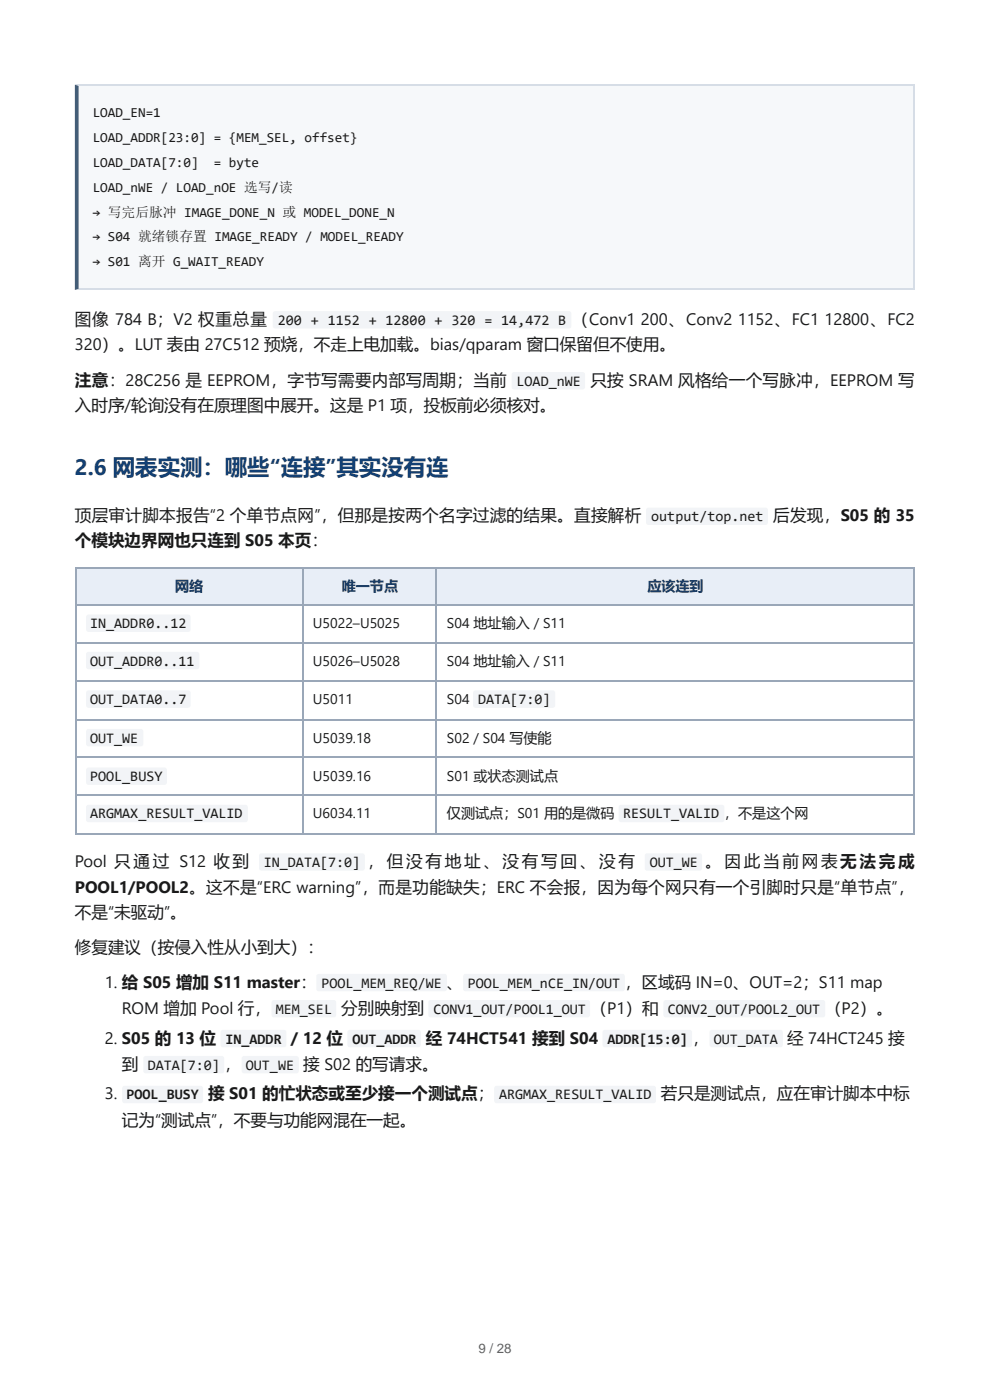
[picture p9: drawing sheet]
<svg xmlns="http://www.w3.org/2000/svg" width="210mm" height="297mm" viewBox="0 0 210 297" stroke-linecap="round" stroke-linejoin="round" font-family="sans-serif">
<defs><g id="words">
<text font-size="4.7" fill="#123f73" x="15.9" y="100.8">2.6 网表实测：哪些“连接”其实没有连</text>
<g font-size="3.5" fill="#1a1a1a">
<text x="15.9" y="68.9">图像 784 B；V2 权重总量</text>
<text x="121.2" y="68.9">（Conv1</text>
<text x="135.9" y="68.9">200、Conv2</text>
<text x="156.4" y="68.9">1152、FC1</text>
<text x="174.8" y="68.9">12800、FC2</text>
<text x="15.9" y="74.2">320）。LUT 表由 27C512 预烧，不走上电加载。bias/qparam 窗口保留但不使用。</text>
<text x="15.9" y="81.8">注意：28C256 是 EEPROM，字节写需要内部写周期；当前</text>
<text x="125.2" y="81.8">只按 SRAM 风格给一个写脉冲，EEPROM 写</text>
<text x="15.9" y="87.1">入时序/轮询没有在原理图中展开。这是 P1 项，投板前必须核对。</text>
<text x="15.9" y="110.6">顶层审计脚本报告“2 个单节点网”，但那是按两个名字过滤的结果。直接解析</text>
<text x="163.9" y="110.6">后发现，S05 的 35</text>
<text x="15.9" y="115.9">个模块边界网也只连到 S05 本页：</text>
<text x="15.9" y="183.9">Pool 只通过 S12 收到</text>
<text x="77.9" y="183.9">，但没有地址、没有写回、没有</text>
<text x="149.5" y="183.9">。因此当前网表无法完成</text>
<text x="15.9" y="189.5">POOL1/POOL2。这不是“ERC warning”，而是功能缺失；ERC 不会报，因为每个网只有一个引脚时只是“单节点”，</text>
<text x="15.9" y="194.7">不是“未驱动”。</text>
<text x="15.9" y="202.1">修复建议（按侵入性从小到大）：</text>
<text x="22.2" y="209.5">1. 给 S05 增加 S11 master：</text>
<text x="94.7" y="209.5">、</text>
<text x="132.5" y="209.5">，区域码 IN=0、OUT=2；S11 map</text>
<text x="25.8" y="215.1">ROM 增加 Pool 行，</text>
<text x="72.4" y="215.1">分别映射到</text>
<text x="125.2" y="215.1">（P1）和</text>
<text x="174.9" y="215.1">（P2）。</text>
<text x="22.2" y="221.4">2. S05 的 13 位</text>
<text x="61.7" y="221.4">/ 12 位</text>
<text x="90.3" y="221.4">经 74HCT541 接到 S04</text>
<text x="146.8" y="221.4">，</text>
<text x="166.9" y="221.4">经 74HCT245 接</text>
<text x="25.8" y="226.9">到</text>
<text x="47.6" y="226.9">，</text>
<text x="64.3" y="226.9">接 S02 的写请求。</text>
<text x="22.2" y="233.3">3.</text>
<text x="44.1" y="233.3">接 S01 的忙状态或至少接一个测试点；</text>
<text x="140.1" y="233.3">若只是测试点，应在审计脚本中标</text>
<text x="25.8" y="238.8">记为“测试点”，不要与功能网混在一起。</text>
</g>
<g font-size="3.1" fill="#1a1a1a">
<text x="58.9" y="68.9">200 + 1152 + 12800 + 320 = 14,472 B</text>
<text x="109.5" y="81.8">LOAD_nWE</text>
<text x="138.1" y="110.6">output/top.net</text>
<text x="19.1" y="133.3">IN_ADDR0..12</text>
<text x="19.1" y="141.2">OUT_ADDR0..11</text>
<text x="19.1" y="149.4">OUT_DATA0..7</text>
<text x="101.4" y="149.4">DATA[7:0]</text>
<text x="19.1" y="157.5">OUT_WE</text>
<text x="19.1" y="165.7">POOL_BUSY</text>
<text x="19.1" y="173.6">ARGMAX_RESULT_VALID</text>
<text x="132.1" y="173.6">RESULT_VALID ，不是这个网</text>
<text x="55.9" y="183.9">IN_DATA[7:0]</text>
<text x="137.7" y="183.9">OUT_WE</text>
<text x="68.1" y="209.5">POOL_MEM_REQ/WE</text>
<text x="99.2" y="209.5">POOL_MEM_nCE_IN/OUT</text>
<text x="58.5" y="215.1">MEM_SEL</text>
<text x="91.9" y="215.1">CONV1_OUT/POOL1_OUT</text>
<text x="141.6" y="215.1">CONV2_OUT/POOL2_OUT</text>
<text x="47.8" y="221.4">IN_ADDR</text>
<text x="74.7" y="221.4">OUT_ADDR</text>
<text x="128.8" y="221.4">ADDR[15:0]</text>
<text x="151.3" y="221.4">OUT_DATA</text>
<text x="31.3" y="226.9">DATA[7:0]</text>
<text x="52.1" y="226.9">OUT_WE</text>
<text x="26.8" y="233.3">POOL_BUSY</text>
<text x="105.8" y="233.3">ARGMAX_RESULT_VALID</text>
</g>
<g font-size="3" fill="#0b2e59">
<text x="37.1" y="125.4">网络</text>
<text x="72.4" y="125.4">唯一节点</text>
<text x="137.2" y="125.4">应该连到</text>
</g>
<g font-size="3" fill="#1a1a1a">
<text x="66.3" y="133.3">U5022–U5025</text>
<text x="94.8" y="133.3">S04 地址输入 / S11</text>
<text x="66.3" y="141.2">U5026–U5028</text>
<text x="94.8" y="141.2">S04 地址输入 / S11</text>
<text x="66.3" y="149.4">U5011</text>
<text x="94.8" y="149.4">S04</text>
<text x="66.3" y="157.5">U5039.18</text>
<text x="94.8" y="157.5">S02 / S04 写使能</text>
<text x="66.3" y="165.7">U5039.16</text>
<text x="94.8" y="165.7">S01 或状态测试点</text>
<text x="66.3" y="173.6">U6034.11</text>
<text x="94.8" y="173.6">仅测试点；S01 用的是微码</text>
</g>
<g font-size="2.9" fill="#1a1a1a">
<text x="19.7" y="24.9">LOAD_EN=1</text>
<text x="19.7" y="30.1">LOAD_ADDR[23:0] = {MEM_SEL, offset}</text>
<text x="19.7" y="35.4">LOAD_DATA[7:0]</text>
<text x="45.3" y="35.4">= byte</text>
<text x="19.7" y="40.7">LOAD_nWE / LOAD_nOE 选写/读</text>
<text x="19.7" y="46">→ 写完后脉冲 IMAGE_DONE_N 或 MODEL_DONE_N</text>
<text x="19.7" y="51.2">→ S04 就绪锁存置 IMAGE_READY / MODEL_READY</text>
<text x="19.7" y="56.5">→ S01 离开 G_WAIT_READY</text>
</g>
<text font-size="2.8" fill="#616161" x="101.4" y="287.1">9 / 28</text>
</g></defs>
<path d="M15.9 18h178v43.5h-178z" fill="#f6f8fa"/>
<path d="M15.9 18.1h178M15.9 61.4h178" fill="none" stroke="#d6dde6" stroke-width=".26"/>
<path d="M193.8 18v43.5" fill="none" stroke="#d6dde6" stroke-width=".25"/>
<path d="M15.9 18l.8 .3v43l-.8 .2z" fill="#2f5d8a"/>
<g fill="#e8eef7">
<path d="M16.1 120.3h48.1v8h-48.1z"/>
<path d="M64.2 120.3h28.4v8h-28.4z"/>
<path d="M92.6 120.3h101.3v8h-101.3z"/>
</g>
<path d="M15.9 120.5h178M15.9 128.4h178M15.9 136.3h178M16 120.3v56.8M64.3 120.3v56.8M92.5 120.3v56.8M15.9 144.5h178M15.9 152.7h178M15.9 160.6h178M15.9 168.8h178M15.9 176.9h178" fill="none" stroke="#9aa7b8" stroke-width=".26"/>
<path d="M193.8 120.3v56.8" fill="none" stroke="#9aa7b8" stroke-width=".25"/>
<g fill="#f2f4f7">
<path d="M58 66.2l.3-.2h62.3l.3 .1 .2 .3v2.8l-.1 .3-.4 .2h-62.3l-.3-.2-.2-.2v-2.8z"/>
<path d="M108.6 79.1l.4-.2h14.6l.4 .5v2.8l-.2 .3-.3 .1h-14.6l-.3-.2-.1-.3v-2.6z"/>
<path d="M137.1 107.8l.4-.1h24.9l.4 .4v2.9l-.2 .3-.3 .1h-24.9l-.3-.2-.1-.3v-2.7z"/>
<path d="M18.4 130.5l.4-.1h21.2l.4 .4v2.8l-.1 .3-.4 .2h-21.2l-.3-.2-.2-.4v-2.6z"/>
<path d="M18.4 138.4l.4-.1h23l.4 .4v2.9l-.2 .3-.3 .1h-23l-.4-.3-.1-.2v-2.7z"/>
<path d="M18.4 146.6l.4-.1h21.2l.4 .4v2.8l-.2 .4-.3 .1-21.2-.1-.4-.2-.1-.3v-2.6z"/>
<path d="M100.4 146.6l.4-.1h16.5l.4 .4v2.8l-.2 .4-.3 .1-16.5-.1-.3-.2-.1-.3v-2.6z"/>
<path d="M18.4 154.8l.4-.2 11.2 .1 .4 .4v2.8l-.2 .3-.3 .1h-11.2l-.3-.1-.2-.4v-2.6z"/>
<path d="M18.4 163l.4-.2h16.2l.4 .4v2.9l-.2 .3-.3 .1h-16.2l-.3-.1-.2-.4v-2.7z"/>
<path d="M18.4 170.9l.4-.2h33.2l.3 .1 .2 .4v2.7l-.1 .4-.4 .1h-33.2l-.4-.1-.1-.3-.1-2.7z"/>
<path d="M131.3 170.9l.4-.2h21.5l.4 .5v2.8l-.2 .3-.3 .1h-21.5l-.4-.2v-.3v-2.6z"/>
<path d="M55.1 181.2l.3-.2h21.5l.4 .4v2.9l-.1 .3-.4 .1h-21.5l-.2-.1-.2-.4v-2.6z"/>
<path d="M136.9 181.2l.3-.2h11.2l.4 .4v2.9l-.1 .3-.4 .1h-11.2l-.2-.1-.2-.4v-2.6z"/>
<path d="M67.2 206.8l.4-.2h26.7l.4 .4v2.9l-.1 .3-.4 .1h-26.7l-.3-.1-.1-.4v-2.7z"/>
<path d="M98.3 206.8l.4-.2h33.2l.3 .1 .3 .3v2.8l-.2 .4-.4 .1h-33.2l-.4-.1-.1-.3v-2.8z"/>
<path d="M57.7 212.3l.4-.1h12.7l.5 .4v2.8l-.3 .4h-.3h-12.7l-.3-.1-.1-.4v-2.6z"/>
<path d="M91 212.3l.3-.1h33.3h.3l.2 .4v2.7l-.2 .4-.3 .1h-33.3h-.3l-.2-.4v-2.7z"/>
<path d="M140.8 212.3l.4-.1h33.2h.3l.2 .4v2.7l-.1 .4-.4 .1h-33.2h-.3l-.2-.4v-2.7z"/>
<path d="M46.9 218.6l.4-.1h13l.4 .4v2.9l-.1 .2-.4 .2h-13l-.4-.3-.1-.3v-2.6z"/>
<path d="M73.8 218.6l.4-.1h14.6l.4 .4v2.9l-.1 .2-.4 .2h-14.6l-.4-.3-.1-.3v-2.6z"/>
<path d="M127.9 218.6l.4-.1h18l.4 .4v2.9l-.1 .2-.4 .2h-18l-.4-.3-.1-.3v-2.6z"/>
<path d="M150.6 218.6l.3-.1h14.7l.4 .4v2.9l-.2 .2-.3 .2h-14.7l-.3-.3-.1-.3v-2.6z"/>
<path d="M30.5 224.2l.4-.2h16.2l.4 .4v2.9l-.1 .3-.4 .1h-16.2l-.3-.1-.1-.4v-2.6z"/>
<path d="M51.4 224.2l.4-.2h11.1l.4 .4v2.9l-.1 .3-.4 .1h-11.2l-.2-.1-.2-.4v-2.6z"/>
<path d="M26.1 230.5l.3-.1h16.2l.4 .4v2.8l-.1 .3-.4 .1h-16.2l-.2-.1-.2-.4v-2.6z"/>
<path d="M104.9 230.5l.4-.1h33.2h.3l.3 .4v2.7l-.2 .4-.4 .1h-33.2l-.4-.1-.1-.3v-2.7z"/>
</g>
<use href="#words"/>
</svg>
